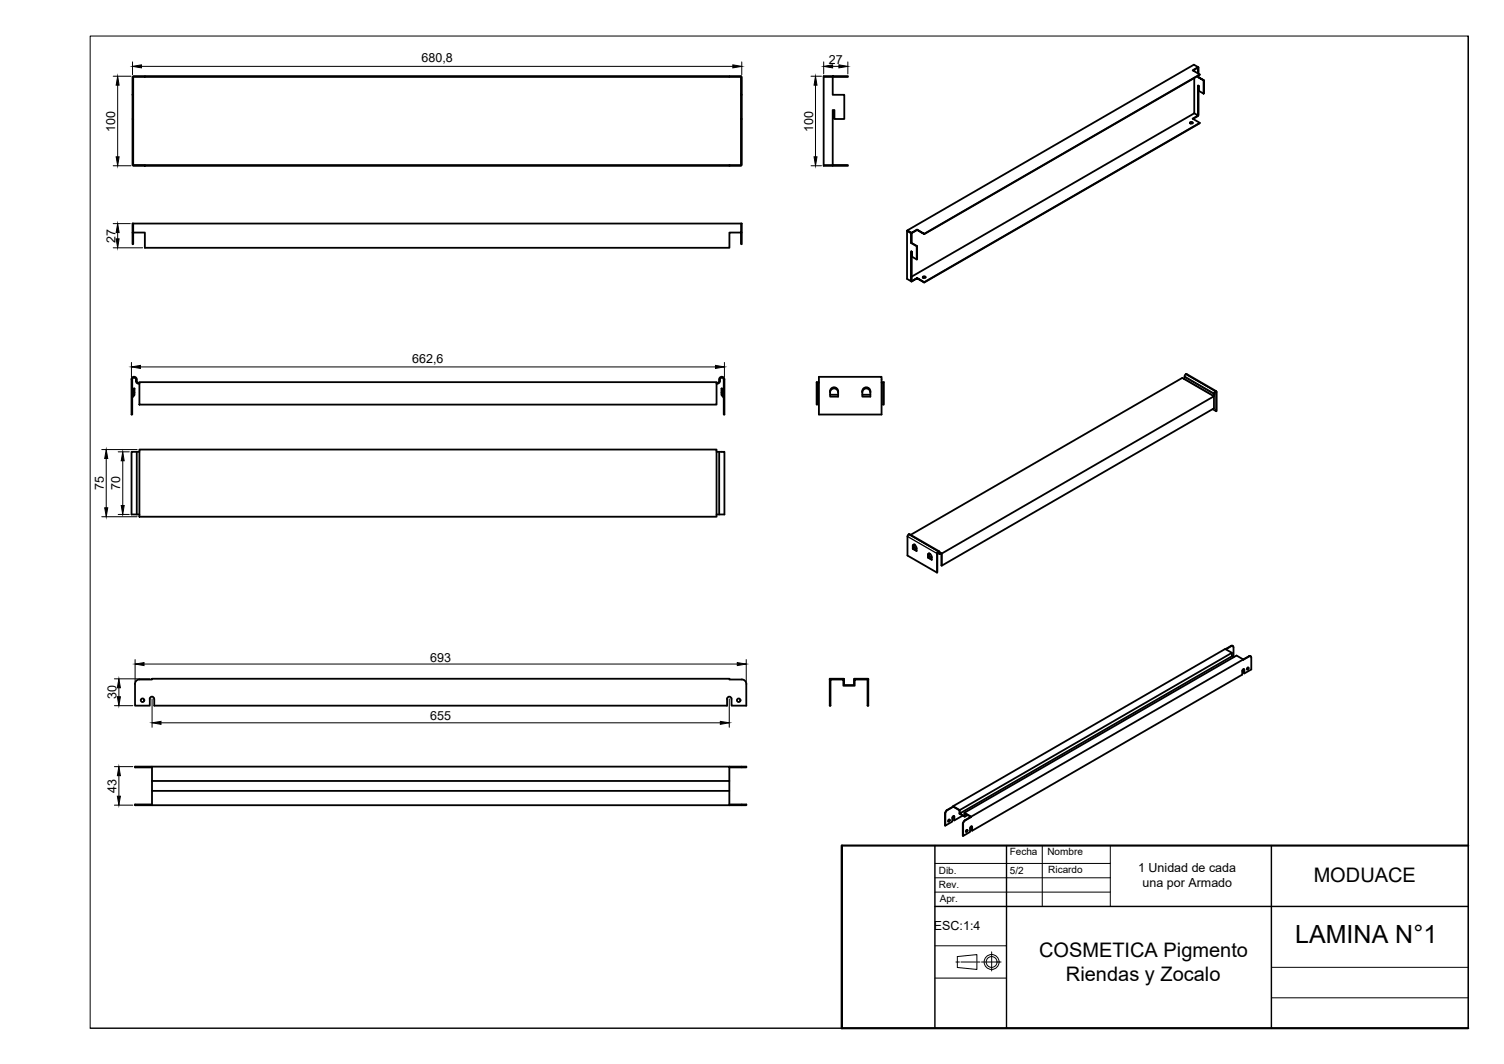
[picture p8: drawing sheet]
<svg xmlns="http://www.w3.org/2000/svg" width="420mm" height="297mm" viewBox="0 0 420 297" stroke-linecap="round" stroke-linejoin="round" font-family="sans-serif">
<defs><g id="words">
<text font-size="7" x="361.8" y="263.4">LAMINA N°1</text>
<g font-size="5.6">
<text x="367" y="246.3">MODUACE</text>
<text x="290.3" y="267.2">COSMETICA Pigmento</text>
<text x="297.8" y="273.9">Riendas y Zocalo</text>
</g>
<g font-size="3.5">
<text x="117.8" y="17.4">680,8</text>
<text x="231.6" y="17.9">27</text>
<text x="32.2" y="36.8" transform="rotate(-90 32.2 36.8)">100</text>
<text x="227.2" y="36.8" transform="rotate(-90 227.2 36.8)">100</text>
<text x="32.2" y="67.7" transform="rotate(-90 32.2 67.7)">27</text>
<text x="115.2" y="101.3">662,6</text>
<text x="29" y="136.8" transform="rotate(-90 29 136.8)">75</text>
<text x="33.6" y="136.8" transform="rotate(-90 33.6 136.8)">70</text>
<text x="120.2" y="184.7">693</text>
<text x="32.6" y="195.2" transform="rotate(-90 32.6 195.2)">30</text>
<text x="120.2" y="201.1">655</text>
<text x="32.6" y="221.3" transform="rotate(-90 32.6 221.3)">43</text>
<text x="318" y="243.3">1 Unidad de cada</text>
<text x="319.2" y="247.5">una por Armado</text>
<text x="260.9" y="259.6">ESC:1:4</text>
</g>
<g font-size="2.8">
<text x="282.1" y="238.6">Fecha</text>
<text x="292.6" y="238.7">Nombre</text>
<text x="262.3" y="243.9">Dib.</text>
<text x="282.2" y="243.9">5/2</text>
<text x="292.9" y="243.6">Ricardo</text>
<text x="262.3" y="247.9">Rev.</text>
<text x="262.5" y="251.9">Apr.</text>
</g>
</g></defs>
<!-- layer: MD_Visible -->
<g fill="none" stroke="#000" stroke-width=".51">
<path d="M333.6 19.5v.4M334.8 18.8l-1.5 .9M37 26.5v-5h.2v11.7h-.2v-6.7h.2M37 33.2v12.9h.2v-12.9M37.2 21.3h3.3v.2h-3.3zM40.5 21.3h166.5v.2h-3.2M203.8 21.3v.2h-163.3M207 26.5h.2v6.7h-.2zM207 26.5v-5h.2v5M207 33.2v12.9h.2v-12.9M230.1 21.5v24.8h2.5M230.1 21.5h2.5v5h3.3v6.7h-2.8v-2.5h-.5v15.6h4.3v-.2h-6.8"/>
<path d="M232.6 21.3h4.3v.2h-4.3zM232.6 21.3h-2.5v.2M332.4 34.3l.4-.2 .4 .2M332.5 34.1h.4l.3 .2-.5 .2-.3-.2zM333.6 21.8v9.8l-78.9 45.6M333.6 31.6l1.1 .6-1.5 .9 2 1.3-77 44.5M334.7 20.5l.1-1.7v1.8M334.7 32.2l-1.4 1M334.7 21.2v.4M334.8 23.9l-.1 8.3v-8.3l.2 .1v1.4l1.4 .7v-3.7l-.1 3.7M334.8 21.1v.4M335.2 20.8l-77 44.6"/>
<path d="M335.2 34.3l-77 44.5M336.3 22.4l-1.6-.8 1.5 .9M37.2 46.1h3.3v.2h-3.3zM40.5 46.1h166.5v.2h-3.2v-.2M40.5 46.3h163.3M37 64.9v-2.5h170.2v2.5M37 64.9h.2v3.3h-.2zM37.2 62.4v2.5M207 62.4v2.5h-3.2v4.3h-163.3v-4.3h-3.3M207 64.9h.2v3.3h-.2zM253.4 64.5l1.2 .6M253.5 64.4l80-46.3 1.2 .6-1.5 .9 2 1.2-77 44.5"/>
<path d="M253.5 64.4l-.1 13.5 1.3 .7M253.5 64.3l1.2 .7M253.5 64.4l1.2 .7M254.6 67.9l1.6 .8v3.7l-1.4-.7v-1.4l-.2-.1v8.3l.1-8.3M254.6 67.9l1.6 .8M254.7 65l1.5-.9zM254.7 67.8v-2.7l-.1 2.8M256.1 68.8v3.6M256.2 64.1l2 1.3-2-1.2M256.2 77.6l2 1.3-2-1.3-1.5 1 1.5-.9M257.8 77.5l.4-.2 .4 .2M257.9 77.2l.4-.1 .3 .3-.5 .2-.3-.2z"/>
<path d="M36.9 110.7l.5-.5v-1.7h.2v1.7l-.7 .8M38.9 106.7h161.3v6.3h-161.3zM38.9 106.9a.55 .55 0 0 1-.7-.5 .88 .88 0 0 0-.7-1.2h-.1a.68 .68 0 0 0-.7 .7v9.8h.2v-9.8l.5-.5 .3 .1 .3 .4a.88 .88 0 0 0 .7 1.2h.2M200.2 106.9a.56 .56 0 0 0 .7-.5 .94 .94 0 0 1 .4-1.2h.4a.71 .71 0 0 1 .7 .7v9.8h-.2v-9.8l-.5-.5-.3 .1-.3 .4a.88 .88 0 0 1-.7 1.2h-.2M202.2 110.7l-.5-.5v-1.7h-.2v1.7l.7 .8M228.8 106.7h-.7v6.3h.2v-6.1h.5M228.8 105.2h17.5v10.5h-17.5zM231.9 109.6a1.13 1.13 0 0 1 1.1-1.2 1.13 1.13 0 0 1 1.1 1.2M231.9 109.3a1.13 1.13 0 0 1 1.1-1.2 1.13 1.13 0 0 1 1.1 1.2M231.9 109.3v1.4h2.2v-1.4M231.9 110.2h2.2M240.9 109.6a1.13 1.13 0 0 1 1.1-1.2 1.13 1.13 0 0 1 1.1 1.2"/>
<path d="M240.9 109.3a1.13 1.13 0 0 1 1.1-1.2 1.13 1.13 0 0 1 1.1 1.2M240.9 109.3v1.4h2.2v-1.4M240.9 110.2h2.2M246.3 106.7h.6v6.3h-.2v-6.1h-.4M330.7 105.7h.1M330.9 105.1l.2-.5 .4-.2 8.3 4.8M330.9 105.3l-.2 .4M330.9 105.1v.2M338.9 110.5h.1M339.1 110.6l-76 43.9-.7-.4M339.2 110.1l-.3 .4M339.2 109.8v.3"/>
<path d="M339.3 109.8l-.3 .8M339.5 109.3l.3 .2M339.5 109.3l-.2 .4M339.8 109.5v5.3l-1-.6M339.9 109.4l-.4-.2-.3 .6M339.9 109.4l-.1 5.4M38.2 126.1v17.5M38.9 125.5h161.3v18.8h-161.3zM38.9 126.1h-2.2v17.5h2.2M200.2 126.1h2.2v17.5h-2.2M200.9 126.1v17.5M253.8 149.2l-.3 .6v5.3l8.3 4.8 .1-5.4 .2-.4"/>
<path d="M253.9 149.2h.1M254.1 149.1l-.2 .1M254.1 149.1l8.3 4.8M254.4 149.3l75.9-43.8 8.8 5.1v3.4l-76 43.9v-3.4M255 153.2l1.1 .6-.2-1.3a.58 .58 0 0 0-.8-.3l-.1 1 1.1 .5M255.2 152.1l-.1 1.1 .2-.4 .8 .4M255.3 152.3l-.2 .1M255.4 152.1l-.1 .7M259.2 155.7l1.1 .6-.2-1.3a.58 .58 0 0 0-.8-.4l-.1 1.1 1.1 .5M259.4 154.5l-.1 1.1 .2-.4 .8 .5M259.7 154.5l-.2 .7M259.7 154.5h.1"/>
<path d="M261.8 154.5v5.4M261.9 154.3l.5 .4M262.1 153.9l-.4 .6M262.1 154l.3 .2M262.1 153.9l.3 .2M262.1 154v.1M262.1 153.9v.1M262.3 154.4l.2 .3 .4-.2M262.4 154.2v.2M262.4 154.2l.6 .4 .1 3.3M262.4 154.1l.1 .4h.2M262.8 154.5h-.1"/>
<path d="M38.2 189.9l.8-.2h3.5v-.2h161.3v.2h3.4a1.22 1.22 0 0 1 1.3 1.2v6.1h-4.1v-1.9a.62 .62 0 0 0-.7-.6 .62 .62 0 0 0-.6 .6v1.9h-160v-1.9a.64 .64 0 0 0-.6-.6 .64 .64 0 0 0-.7 .6v1.9h-4.1v-6zM231.8 189.5h4v1.7h2.8v-1.7h4v7.5h-.2v-7.3h-3.6v1.7h-3.2v-1.7h-3.6v7.3h-.2zM231.8 189.7h.2M242.4 189.7h.2M344 180.4l.5 .1 .1 3-.5-.3v-.9l-1.8-1.1-76.1 43.9 1.9 1.1 76-43.9M344 180.4l-1.5 .9M344.1 183.2l-76 43.9 1.3 .7v-.9M344.4 180.3l-.3-.1-1.8 1M347.3 184.1l-77.7 45M347.3 184.1l-1.9-1.1-76 43.9 1.9 1.1M347.5 186.8v.1M347.5 186.9l.1 1.1-.1-1.2-.4 .3-.1 1.2-75.4 43.6-.1-1.1"/>
<path d="M348.4 186.5l.3-.1 .1 .1-.2 .4-.3-.1zM348.7 186.3l-.1 .4-.3 .2M348.9 183.2l-1.6 .9M349.3 183.2h.1M349.3 183.1l-.4 .1M349.6 183.6l-.4-.4-1.9 .9M349.6 183.6v3.3l-2 1.1M42.5 214h-4.8v.2h4.8M42.5 218v2.8M203.8 214h4.7v.2h-4.7M203.8 218h-161.3v-4h161.3v10.8M42.5 224.6h-4.8v.2h166.1"/>
<path d="M203.8 224.6h4.7v.2h-4.7M203.8 220.8h-161.3v4M264.7 226.2l-.6 1v3.3l1.9-1.1v-1M265 228.9l.2-.1 .1 .2-.2 .4-.3-.2zM265.2 228.8l-.1 .3-.2 .2M266.2 225.1l-1.6 1-.6 .7 .1 3.7M266.2 225.2h.1M266.3 225.2l1.7 1v1l1.5 .8 .8-.5M266.3 225.2l-1.6 1M266.6 228l-.3-.2-.3 .5M266.6 228v1M268.1 226.2v.9"/>
<path d="M268.9 227.7l-2.3 1.3-.1-1.2M269.1 230.1v3.3l1.9-1.2v-1.2l.4-.3 .2 1.2M269.5 228v-.9l1.7 .9M269.6 229l-.6 1.1M269.9 231.8l.3-.1 .1 .1-.2 .4-.3-.1zM270.2 231.7l-.1 .3-.3 .2M271.2 228l-1.6 1-.6 .7 .1 3.7M271.2 228l.1 .1M271.4 230.7l.1 .1"/>
<circle cx="39.8" cy="195.5" r=".5"/>
<circle cx="206.4" cy="195.5" r=".5"/>
</g>
<!-- layer: MD_Visible fina -->
<g fill="none" stroke="#000" stroke-width=".36">
<path d="M330.7 105.7l8.2 4.8M330.9 105.1l8.3 4.7M330.9 105.3l8.3 4.8M331.3 104.5l8.2 4.7M339.5 109.3l.3 .2M253.5 149.8l8.3 4.7M253.9 149.2l8.2 4.8M255.1 152.4h-.1M259.3 154.8l-.1 .1M262 154.2l.4 .2M262.1 154l.3 .2M262.4 154.4l.3 .1"/>
<path d="M343.9 180.3l.1 .1M347.5 186.9l.1 .1M348.9 183.2h.1M264 227.1l.1 .1M264.6 226.1l.1 .1M266.5 228h.1M269 230l.1 .1M269.6 229v.1M271.5 230.8l.1 .1"/>
</g>
<!-- layer: MD_Visible -->
<circle cx="255.4" cy="152.1" r=".24" fill="#000" stroke="#000" stroke-width=".28"/>
<!-- layer: Rotulo -->
<path d="M235.2 236.1v50.9M410.2 236.1h-175v50.9M235.2 287h175" fill="none" stroke="#000" stroke-width=".59"/>
<g fill="none" stroke="#000" stroke-width=".28">
<path d="M291.2 236.1v17M310.2 236.1v17M261.2 241.1h49M261.2 245.1h49M261.2 249.1h49M261.2 264h20M261.2 273.1h20M267 268.6h1M267.4 267l5.5-.5v4.1l-5.5-.5zM268.4 268.6h4.2M272.9 268.6h.9M274.2 268.6h5.5"/>
<path d="M277 265.7v5.4M355.2 270.1h55M355.2 278.6h55M25.2 287h385"/>
<circle cx="277" cy="268.6" r="2.09"/>
<circle cx="277" cy="268.6" r="1.51"/>
</g>
<path d="M261.2 236.1v50.9M281.2 236.1v50.9M355.2 236.1v50.9M261.2 253.1h149" fill="none" stroke="#000" stroke-width=".4"/>
<!-- layer: logo -->
<path d="M236.1 255.2h24.5v12.2h-24.5z" fill="none" stroke="#fff" stroke-width=".28"/>
<!-- layer: 0 -->
<g fill="none" stroke="#000" stroke-width=".28">
<path d="M37 17.3v3.6M39.5 18.5h165.2M207.2 17.3v3.6M230.1 17.3v3.3M232.6 18.5h1.8M236.9 17.3v3.3M410.2 10.1v276.9h-385v-276.9h385v276.9M31.6 21.3h5M32.9 23.8v20M226.6 21.3h2.9M227.8 23.8v20M31.6 46.3h5"/>
<path d="M226.6 46.3h2.9M31.6 62.4h4.8M31.6 69.2h8.3M32.9 64.9v1.8M36.7 101.2v4.1M39.2 102.4h160.7M202.4 101.2v4.1M28.4 125.5h9.9M29.7 128v13.8M33 126.1h3.1M34.3 128.6v12.5M28.4 144.3h9.9"/>
<path d="M33 143.6h3.1M32 189.5h9.8M32 197h5.1M33.2 192v2.5M37.7 184.1v6.2M40.2 185.4h165.8M42.5 195.1v7.9M203.7 195.1v7.9M208.5 184.1v6.2M32 214h5.1M33.2 216.5v5.8M45 201.8h156.2"/>
<path d="M32 224.8h5.1"/>
</g>
<g fill="#000" stroke="#000" stroke-width=".28">
<path d="M37 18.5l2.5-.4v.9zM204.7 18.1l2.5 .4-2.5 .5zM230.1 18.5l2.5-.4v.9zM234.4 18.1l2.5 .4-2.5 .5zM32.9 21.3l.4 2.5h-.9zM227.8 21.3l.4 2.5h-.8zM32.4 43.8h.9l-.4 2.5zM227.4 43.8h.8l-.4 2.5zM32.9 62.4l.4 2.5h-.9zM32.4 66.7h.9l-.4 2.5zM36.7 102.4l2.5-.4v.9zM199.9 102l2.5 .4-2.5 .5z"/>
<path d="M29.7 125.5l.4 2.5h-.8zM34.3 126.1l.4 2.5h-.8zM29.3 141.8h.8l-.4 2.5zM33.9 141.1h.8l-.4 2.5zM33.2 189.5l.4 2.5h-.8zM32.8 194.5h.8l-.4 2.5zM37.7 185.4l2.5-.4v.8zM206 185l2.5 .4-2.5 .4zM33.2 214l.4 2.5h-.8zM42.5 201.8l2.5-.4v.8zM201.2 201.4l2.5 .4-2.5 .4zM32.8 222.3h.8l-.4 2.5z"/>
</g>
<use href="#words"/>
</svg>
